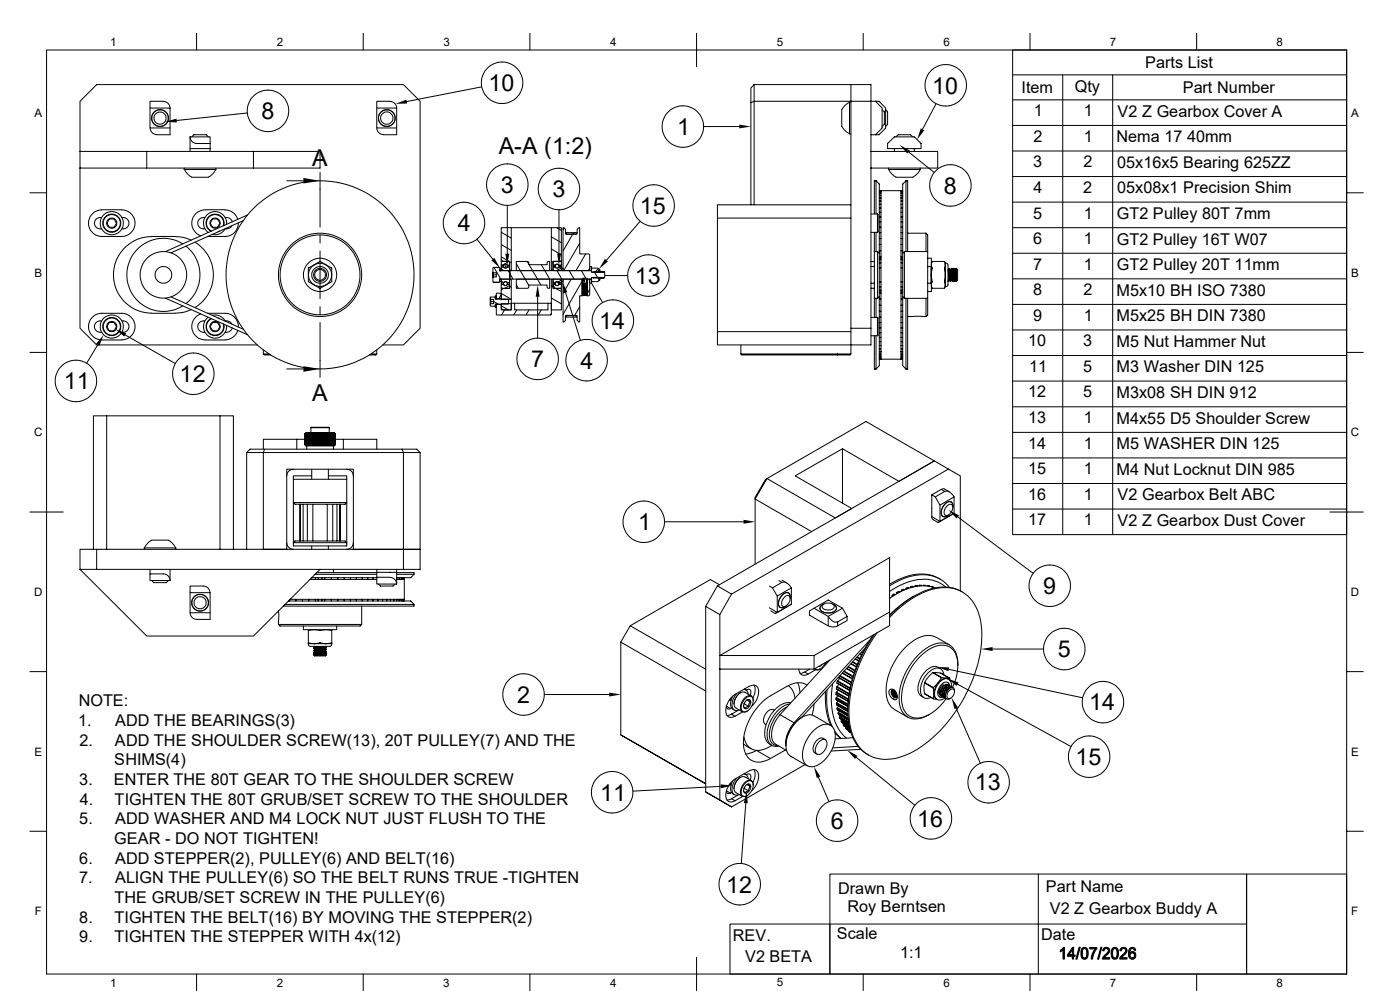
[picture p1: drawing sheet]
<svg xmlns="http://www.w3.org/2000/svg" width="420mm" height="297mm" viewBox="0 0 420 297" stroke-linecap="round" stroke-linejoin="round" font-family="sans-serif">
<defs><g id="words">
<g font-size="7">
<text x="146.5" y="27.3">10</text>
<text x="279.6" y="28.1">10</text>
<text x="78.5" y="35.7">8</text>
<text x="203.2" y="40.4">1</text>
<text x="149.6" y="46.1">A-A (1:2)</text>
<text x="93.7" y="49.7">A</text>
<text x="150.3" y="57.8">3</text>
<text x="165.8" y="59.1">3</text>
<text x="283.2" y="58">8</text>
<text x="192" y="64.1">15</text>
<text x="137.4" y="69.3">4</text>
<text x="190.4" y="85">13</text>
<text x="179.7" y="98.6">14</text>
<text x="159.3" y="110.1">7</text>
<text x="174.2" y="110.4">4</text>
<text x="19.2" y="116.7">11</text>
<text x="53.9" y="114.6">12</text>
<text x="93.7" y="120.1">A</text>
<text x="191.4" y="158.9">1</text>
<text x="313" y="178">9</text>
<text x="317.3" y="197">5</text>
<text x="155.2" y="210.7">2</text>
<text x="326.8" y="212.9">14</text>
<text x="322.6" y="229.2">15</text>
<text x="180" y="239.9">11</text>
<text x="292.5" y="236.9">13</text>
<text x="249.2" y="248.4">6</text>
<text x="275.2" y="247.8">16</text>
<text x="217.8" y="267.5">12</text>
</g>
<g font-size="4.9">
<text x="343.5" y="20.4">Parts List</text>
<text x="306.4" y="27.9">Item</text>
<text x="322.4" y="27.4">Qty</text>
<text x="354.8" y="27.9">Part Number</text>
<text x="310.1" y="34.8">1</text>
<text x="325.1" y="34.8">1</text>
<text x="335.3" y="35">V2 Z Gearbox Cover A</text>
<text x="310" y="42.5">2</text>
<text x="325.1" y="42.5">1</text>
<text x="334.9" y="42.6">Nema 17 40mm</text>
<text x="309.9" y="50.2">3</text>
<text x="325" y="50.2">2</text>
<text x="335.1" y="50.2">05x16x5 Bearing 625ZZ</text>
<text x="310" y="57.8">4</text>
<text x="325" y="57.8">2</text>
<text x="335.1" y="58">05x08x1 Precision Shim</text>
<text x="309.9" y="65.5">5</text>
<text x="325.1" y="65.5">1</text>
<text x="335" y="65.6">GT2 Pulley 80T 7mm</text>
<text x="310" y="73.2">6</text>
<text x="325.1" y="73.2">1</text>
<text x="335" y="73.3">GT2 Pulley 16T W07</text>
<text x="309.9" y="80.8">7</text>
<text x="325.1" y="80.8">1</text>
<text x="335" y="81">GT2 Pulley 20T 11mm</text>
<text x="309.9" y="88.5">8</text>
<text x="325" y="88.5">2</text>
<text x="334.9" y="88.6">M5x10 BH ISO 7380</text>
<text x="309.9" y="96.1">9</text>
<text x="325.1" y="96.1">1</text>
<text x="334.9" y="96.3">M5x25 BH DIN 7380</text>
<text x="308.4" y="103.8">10</text>
<text x="324.9" y="103.8">3</text>
<text x="334.9" y="103.9">M5 Nut Hammer Nut</text>
<text x="308.7" y="111.5">11</text>
<text x="324.9" y="111.5">5</text>
<text x="334.9" y="111.6">M3 Washer DIN 125</text>
<text x="308.4" y="119.1">12</text>
<text x="324.9" y="119.1">5</text>
<text x="334.9" y="119.3">M3x08 SH DIN 912</text>
<text x="308.4" y="126.8">13</text>
<text x="325.1" y="126.8">1</text>
<text x="334.9" y="127">M4x55 D5 Shoulder Screw</text>
<text x="308.4" y="134.5">14</text>
<text x="325.1" y="134.5">1</text>
<text x="334.9" y="134.6">M5 WASHER DIN 125</text>
<text x="308.4" y="142.2">15</text>
<text x="325.1" y="142.2">1</text>
<text x="334.9" y="142.2">M4 Nut Locknut DIN 985</text>
<text x="308.4" y="149.8">16</text>
<text x="325.1" y="149.8">1</text>
<text x="335.3" y="149.9">V2 Gearbox Belt ABC</text>
<text x="308.4" y="157.5">17</text>
<text x="325.1" y="157.5">1</text>
<text x="335.3" y="157.6">V2 Z Gearbox Dust Cover</text>
<text x="23.6" y="211.7">NOTE:</text>
<text x="23.5" y="217.6">1.</text>
<text x="34.5" y="217.6">ADD THE BEARINGS(3)</text>
<text x="23.8" y="223.5">2.</text>
<text x="34.5" y="223.5">ADD THE SHOULDER SCREW(13), 20T PULLEY(7) AND THE</text>
<text x="34.3" y="229.4">SHIMS(4)</text>
<text x="23.8" y="235.3">3.</text>
<text x="34.1" y="235.3">ENTER THE 80T GEAR TO THE SHOULDER SCREW</text>
<text x="23.9" y="241.2">4.</text>
<text x="34.4" y="241.2">TIGHTEN THE 80T GRUB/SET SCREW TO THE SHOULDER</text>
<text x="23.8" y="247.1">5.</text>
<text x="34.5" y="247.1">ADD WASHER AND M4 LOCK NUT JUST FLUSH TO THE</text>
<text x="34.2" y="253">GEAR - DO NOT TIGHTEN!</text>
<text x="23.8" y="258.9">6.</text>
<text x="34.5" y="258.9">ADD STEPPER(2), PULLEY(6) AND BELT(16)</text>
<text x="23.7" y="264.8">7.</text>
<text x="34.5" y="264.8">ALIGN THE PULLEY(6) SO THE BELT RUNS TRUE -TIGHTEN</text>
<text x="251.4" y="267.8">Drawn By</text>
<text x="313.8" y="267.5">Part Name</text>
<text x="34.4" y="270.6">THE GRUB/SET SCREW IN THE PULLEY(6)</text>
<text x="254.2" y="273.4">Roy Berntsen</text>
<text x="314.9" y="274.1">V2 Z Gearbox Buddy A</text>
<text x="23.8" y="276.5">8.</text>
<text x="34.4" y="276.5">TIGHTEN THE BELT(16) BY MOVING THE STEPPER(2)</text>
<text x="219.9" y="281.9">REV.</text>
<text x="251.1" y="281.4">Scale</text>
<text x="312.3" y="281.8">Date</text>
<text x="23.8" y="282.4">9.</text>
<text x="34.4" y="282.4">TIGHTEN THE STEPPER WITH 4x(12)</text>
<text x="270" y="287.2">1:1</text>
<text x="223.6" y="288.4">V2 BETA</text>
</g>
<g font-size="3.5">
<text x="33" y="13.7">1</text>
<text x="83" y="13.7">2</text>
<text x="133" y="13.7">3</text>
<text x="183" y="13.7">4</text>
<text x="233" y="13.7">5</text>
<text x="283" y="13.7">6</text>
<text x="333" y="13.7">7</text>
<text x="383" y="13.7">8</text>
<text x="10.3" y="35.1">A</text>
<text x="405.3" y="35.1">A</text>
<text x="10.3" y="83">B</text>
<text x="405.3" y="83">B</text>
<text x="10.2" y="130.8">C</text>
<text x="405.2" y="130.8">C</text>
<text x="10.2" y="178.6">D</text>
<text x="405.2" y="178.6">D</text>
<text x="10.3" y="226.4">E</text>
<text x="405.3" y="226.4">E</text>
<text x="10.4" y="274.3">F</text>
<text x="405.4" y="274.3">F</text>
<text x="33" y="295.7">1</text>
<text x="83" y="295.7">2</text>
<text x="133" y="295.7">3</text>
<text x="183" y="295.7">4</text>
<text x="233" y="295.7">5</text>
<text x="283" y="295.7">6</text>
<text x="333" y="295.7">7</text>
<text x="383" y="295.7">8</text>
</g>
</g></defs>
<g fill="none" stroke="#000" stroke-width=".3">
<path d="M14 15h390v276.9h-390zM59 10v5M109 10v5M159 10v5M209 10v10M259 10v5M309 10v5M359 10v5M404 15h-100.2v145.2h100.2M45 30.4h4a2.02 2.02 0 0 1 2 2h-6zM45 32.4v6h6M51 32.4v8l-4-.1a2.02 2.02 0 0 1-2-1.9"/>
<path d="M74.2 33.9l-21.2 2.2M113 30.4h4a2.02 2.02 0 0 1 2 2h-6zM113 32.4v6h6M119 32.4v8l-4-.1a2.02 2.02 0 0 1-2-1.9M144.5 26l-22.5 4.4M211.1 37.9h10.7M226.2 25.4h35.1v20M226.2 25.4l-.9 1v35M226.2 25.4v5l-.9 .4M254.8 30.6a3.5 3.5 0 0 0-2.3 4.1v1.3a2.97 2.97 0 0 0 1.5 3.5l.9 .6M255.3 30.6h-.5v9.5h.5M255.3 25.4v5h8.4l2 2v6l-2 2h-2.4"/>
<path d="M262.6 30.4l2 2v6l-2 2M264.6 32.9l.7 .6v3.8l-.7 .6M265.7 32.9l.6 .6v3.8l-.6 .6M280.8 31.1l-4.1 7.7M303.8 22.4h100.2M303.8 29.9h100.2M303.8 37.6h100.2M318.8 22.4v137.8M333.8 22.4v137.8M9 57.8h5M24 45.4v-15l5-5h92l5 5v68l-5 5h-6.1M24 50.4v48l5 5h48.2"/>
<path d="M24 50.4h52M24 45.4v5M24 45.4h20M55.2 50.4v.4h9.6v-.4M55.3 50.8a3.4 3.4 0 0 0 4.1 2.3h1.3a2.97 2.97 0 0 0 3.5-1.4l.5-.9M57 41a2.02 2.02 0 0 0 2 2h4v1.5h-6zM57 41h6v2M57 44.5v.9M57.5 41l.7-.6h3.7l.6 .6M63 44.5v.9M76 45.4h20v5h-20zM76 45.4h-32v5"/>
<path d="M86 54.2h5M96 51.7v16.4M261.3 50.4v53h-6v-5M261.3 45.4h20v5h-20M261.3 45.4v5M262.8 54.2l1 1v20.7M262.8 54.2v9.9M262.8 54.2h-.5v9.9M263.8 57.2h.5M263.8 57.3h.5M263.8 57.6h.5M263.8 58h.5"/>
<path d="M263.8 58.6h.5M263.8 59.4h.5M264.3 59.3v46.2M264.3 59.3v-2.2h6v2.2M266.3 43l2-2h6l2 2v1.5h-10zM266.5 50.8h9.6M266.5 50.4v.4M266.6 50.8a3.5 3.5 0 0 0 4 2.3h.7a3.9 3.9 0 0 0 3.4-.6l1.4-1.7M268.3 44.5v.9M268.8 41l.7-.6h3.6l.7 .6M270.3 59.3v46.2M270.3 57.2h.5"/>
<path d="M270.3 57.3h.5M270.3 57.6h.5M270.3 58h.5M270.3 58.6h.5M270.3 59.4h.5M271.8 54.2v21.2M271.8 54.2l-1 1v20.7M271.8 54.2h.5v21.2M272.6 45.6l7.6 6.1M274.3 44.5v.9M276.1 50.4v.4M303.8 45.3h100.2"/>
<path d="M303.8 52.9h100.2M404 57.8h5M30.4 65.2a1.74 1.74 0 0 0-2.1 1.7 1.74 1.74 0 0 0 2.1 1.7M30.5 62.9h6M32.7 65.7l1.1-.1a1.38 1.38 0 0 1 1.1 1.2l-.4 .9a1.38 1.38 0 0 1-1.6 .4l-.8-1.2zM36.5 62.9a4 4 0 0 1 4 4 4 4 0 0 1-4 4h-6a4 4 0 0 1-4-4 4 4 0 0 1 4-4M36.6 65.2a1.74 1.74 0 0 1 2.1 1.7 1.74 1.74 0 0 1-2.1 1.7M54.9 73.1a11 11 0 0 0-16.8 9.3 11 11 0 0 0 16.8 9.3M55.8 73.8a10.9 10.9 0 0 1 0 17.2M57.4 72l-2.4-.8-1.6-.2-7.9-.1a11.5 11.5 0 0 0-11.5 11.5 11.5 11.5 0 0 0 11.5 11.5M58.5 72.6a11.4 11.4 0 0 1 0 19.6M61.5 65.2a1.74 1.74 0 0 0-2.2 1.7 1.74 1.74 0 0 0 2.2 1.7"/>
<path d="M61.5 62.9h6M61.5 62.9a4 4 0 0 0-3.9 3.3 4 4 0 0 0 2.6 4.5M63.8 65.6h1a1.38 1.38 0 0 1 1.1 1.2l-.7 1.3h-1.4l-.7-1.2zM65.9 69.2l-.5 .3M67 67.7a2.59 2.59 0 0 0-1.6-3.2 2.59 2.59 0 0 0-3.3 1.4 2.59 2.59 0 0 0 1.4 3.4M67.1 67.6a2.71 2.71 0 0 0-1.7-3.3 2.71 2.71 0 0 0-3.4 1.5 2.71 2.71 0 0 0 1.3 3.5M67.5 62.9a4 4 0 0 1 3.8 2.8M67.6 65.2l1.1 .2 .6 .4 .4 .7M67.6 68.5a3.5 3.5 0 0 1-4 1.7M68 67.2a3.5 3.5 0 0 0-4.9-3.5 3.5 3.5 0 0 0-.7 6M69.6 67.6l-.7 .7-1.3 .3M71.5 66.8a4 4 0 0 1-4 4.1h-5.2"/>
<path d="M73 66.1l-21.7 9.7M74.3 64.4l-24.6 11M96 70.5v2.4M96 75.2v14.3M143.1 71.7l4.7 5.9M150.4 79.5v.5M150.4 68.2h3v12.8h-.4v2.8h.4v5.9h-3v-2.7l.5-.6h2v-8.1h-2l-.5-.5zM150.4 77.8v.7M150.4 78.5l2.4-.1 .1 1.1h-.7a.62 .62 0 0 0-.6-.3 .62 .62 0 0 0-.5 .3h-.7zM150.4 77l2.3 1.3M150.4 73.3l3 1.8M150.4 69.6l3 1.8"/>
<path d="M150.5 79.5h.5v.5h-.5zM150.9 78.3v.1M151.1 79.9l-.1 .1M151.3 79.2l.6 1.1M152.2 79.9v.1M152.2 61.6v14.4M152.2 79.5h.6v.5h-.6zM152.7 78.4l-2 1.1M152.9 78.4l.5 .3M153.4 68.2h12M154.9 79l3.7 6.5M154.9 78.4h3.5l.2 .2v.7h5.5v-.7l.3-.2h.5v2.7h-10z"/>
<path d="M158.2 78.4l.4 .8M158.7 79.3l3.6 6.1M162.4 79.3l2.5 4.3M165.4 68.2h3v9.9l-.3 .2h-2.2v2.7h-.5zM165.4 78.3l.5 .3M165.4 74.6l3 1.8M165.4 71l3 1.7M165.9 78.5l2.4-.1 .1 1.1h-.7a.62 .62 0 0 0-.6-.3 .62 .62 0 0 0-.5 .3h-.7zM165.9 79l.3 .5M165.9 79.5h.6v.5h-.6zM166.4 79.5l-.3 .5M166.6 79.9l-.1 .1"/>
<path d="M167 68.3l1.4 .7M167.7 79.9v.1M167.7 62.9v13.1M167.8 79.5h.5v.5h-.5zM168.1 78.3v.1M168.4 78.1v.4M168.4 79.5v.5M168.9 68.2l.7 .5v1.4h3.5v-1.4l.8-.5v7.9h2.8l.2 .3v4.7h-8zM169.2 68.3l-.3 .6M169.6 69.8h.3M169.9 69.7h3v.5h-3zM171.8 70.1l-2.9 5.1"/>
<path d="M172.3 69.8l-.5 .5M172.9 69.8h.2M173.9 72.9l-4.8 8.2M175.7 76.1l-2.9 5M176.9 79.9h.6v1.2h-.6zM192 66.3l-10.1 11.7M226.2 61.4v-31h29.1v68h6M255.3 65.4h-40.1v34M255.3 61.4h-40.1v4M261.3 69.6h1.9M261.3 64.1h1.9M261.3 78.4h1"/>
<path d="M261.3 79.9h1M262.3 75.4v14M262.3 69.6v5.8M262.3 75.4h1M262.8 69.6v5.8M263.2 64.1l.2 .2v5.2l-.2 .1M263.2 64.1v5.5M263.3 75.4v14M263.3 75.4l.5 .5M263.8 75.9v13M263.8 77.6h.5M263.8 77.9h.5"/>
<path d="M263.8 78.8h.5M263.8 60.2h.5M263.8 61.3h.5M263.8 62.4h.5M263.8 63.6h.5M263.8 65h.5M263.8 66.5h.5M263.8 68.1h.5M263.8 69.7h.5M263.8 71.5h.5M263.8 73.3h.5M263.8 75.1h.5"/>
<path d="M263.8 77.1h.5M270.3 77.6h.5M270.3 77.9h.5M270.3 78.8h.5M270.3 60.2h.5M270.3 61.3h.5M270.3 62.4h.5M270.3 63.6h.5M270.3 65h.5M270.3 66.5h.5M270.3 68.1h.5M270.3 69.7h.5"/>
<path d="M270.3 71.5h.5M270.3 73.3h.5M270.3 75.1h.5M270.3 77.1h.5M270.8 75.9v13M271.3 75.4v14M271.3 75.4l-.5 .5M271.3 75.4h7M272.3 69.9h5.5M277.8 69.9v5.5M277.8 69.9l.5 .5v5M278.3 77.4h1.1v10h-1.1"/>
<path d="M278.3 75.4v14M278.3 79.9h1v5h-1M279.7 78.4l-.3 .7 .3 1.2-.3 1.6 .3 2.6-.3 1.1 .3 .8M279.7 78.4h3.6M279.7 78.4h.1M279.7 78.4l-.3 .5M283.3 78.4l.3 1M283.3 78.4h.1M283.3 78.4l.3 .5M283.6 78.9v.5M283.6 79.4v3M283.6 79.4l-.3 .9 .3 2.1"/>
<path d="M283.6 78.9a.83 .83 0 0 1 .8 1.2v4.6a.85 .85 0 0 1-.8 1.2M303.8 68.2h100.2M303.8 60.6h100.2M303.8 75.9h100.2M30.4 96.2a1.75 1.75 0 0 0-2.1 1.7 1.75 1.75 0 0 0 2.1 1.7M32.7 96.7l1.1-.1a1.39 1.39 0 0 1 1.1 1.2l-.4 .9a1.27 1.27 0 0 1-1.6 .4l-.8-1.2zM36.6 96.2a1.75 1.75 0 0 1 2.1 1.7 1.75 1.75 0 0 1-2.1 1.7M45.5 93.9h7M49.7 89.4l24.6 10.9M51.3 89l21.7 9.7M57.4 92.8l-2.4 .8-2.5 .3M60.2 94.1a4 4 0 0 0-2.6 4.4 4 4 0 0 0 3.9 3.4"/>
<path d="M61.5 96.2a1.76 1.76 0 0 0-2.2 1.7 1.76 1.76 0 0 0 2.2 1.7M62.3 93.9h5.2a4 4 0 0 1 4 4.1M62.4 95.1a3.5 3.5 0 0 0 .7 5.9 3.5 3.5 0 0 0 4.9-3.5M63.3 95.5a2.71 2.71 0 0 0-1.3 3.4 2.71 2.71 0 0 0 3.4 1.5 2.71 2.71 0 0 0 1.7-3.2M63.5 95.5a2.59 2.59 0 0 0-1.4 3.3 2.59 2.59 0 0 0 3.3 1.5 2.59 2.59 0 0 0 1.6-3.2M63.6 94.5a3.5 3.5 0 0 1 4 1.8M63.8 96.6l1.5 .1 .7 1.2-.5 .8a1.4 1.4 0 0 1-1.7 .4l-.7-1.2zM65.4 95.3l.5 .2M67.6 96.2l1.3 .2 .7 .7M69.7 98.3l-.6 .9-1.5 .4M71.3 99a4 4 0 0 1-3.8 2.9M92.6 80.3l2.4-1.3a1.13 1.13 0 0 1 1.6-.3l2.1 1.2a1.15 1.15 0 0 1 .8 1.7v1.6a1.1 1.1 0 0 1-.5 1.5l-1.9 1.1a1.08 1.08 0 0 1-1.6 .3l-1.8-1a1.35 1.35 0 0 1-1.2-1.5z"/>
<path d="M96 91.9v2.4M96 96.6v16.5M147.1 89.6v1.6M147.2 90.4v.6M147.2 90.4h.9l1.4 .7M147.2 89.7v.7M147.9 82.4v.6M147.9 81.7v.7M147.9 83h.1M147.9 81.7h.1M147.9 81.7v.7h1M147.9 83v.1"/>
<path d="M148 84.6h1.6M148 80.1h1.6M148.2 80.2l2 3.3M148.6 91.2h.3v1h-.3zM148.6 88.6h.3v1h-.3zM148.6 89.6l-.1-.6-1.4 .1 .1 .6h.9v1.3h-.9l-.1 .7 1.4 .1 .1-.6M148.6 89.6h3.8l.2 .2-.2 1.3h-3.7M148.7 91.2h-.1M148.9 87.9h1.5v1.6h-1.5zM148.9 89.6h.1M148.9 91.1v.1M148.9 91.3h1.5v1.6h3v-2h1v2h10v-2h1v3.3l-.2 .2h-16.2z"/>
<path d="M148.9 91.5l-.3 .2M149.9 80.4h.5v.7h-.5zM149.9 83.7h.5v.7h-.5zM149.9 80.7l.4 .4M150.4 85.3h.7a.62 .62 0 0 0 .5 .3 .62 .62 0 0 0 .6-.3h.7l-.1 1.1h-2.3zM150.4 84.8v.5M150.4 80h.7a.62 .62 0 0 0 .5 .3 .62 .62 0 0 0 .6-.3h.7l-.1 1.1h-2.3zM150.4 83.8l2.4-.1 .1 1.1h-.7a.62 .62 0 0 0-.6-.4 .62 .62 0 0 0-.5 .4h-.7zM150.4 86.3v.7M150.4 91h3v1.9h-2.5l-.5-.5zM150.4 91.7l2.1 1.2M150.4 88l3 1.7"/>
<path d="M150.4 80.6l.8 .5M150.4 84.3l.7 .4M150.4 88.2l-.8 1.3M150.5 84.8h.5v.5h-.5zM150.9 86.4h.1M151 84.8h.1M151.3 92.9l-.8 1.5M152.2 84.8h.6v.5h-.6zM152.2 84.8h.1M152.4 81.1l1.5 2.5M152.9 85.8l.5 .3M152.9 82.1l.1 .1"/>
<path d="M152.9 85.6l-1.4 .8M153.4 89.7v1.2M153.4 81v.1M153.4 83.7v.1M154.4 90.9h10M154.9 83.7h10v2.7h-.5l-.3-.3v-.7h-5.5v.7l-.2 .3h-3.5zM154.9 85.4l.5 1M155 92.9l-.9 1.5M158.7 92.9l-.9 1.5M161.3 88.9v12.4M162.3 92.9l-.8 1.5M164.9 83.6v.1"/>
<path d="M165.4 81v.1M165.4 83.7v.1M165.4 83.8h.5v2.6h2.2l.3 .3v6.2h-3zM165.4 89.3l3 1.8M165.4 85.6l.5 .3M165.4 94l-.3 .4M165.9 83.7v.1M165.9 85.3h.7a.62 .62 0 0 0 .5 .3 .62 .62 0 0 0 .6-.3h.7l-.1 1.1h-2.3zM165.9 80h.7a.62 .62 0 0 0 .5 .3 .62 .62 0 0 0 .6-.3h.7l-.1 1.1h-2.4zM165.9 85.4l.6 1M165.9 84.8h.6v.5h-.6zM166 83.7h2.3l.1 1.1h-.7a.62 .62 0 0 0-.6-.4 .62 .62 0 0 0-.5 .4h-.7z"/>
<path d="M166.5 84.8h.1M166.8 86.4l1.6 1M167 84.4l.7 .7M167.1 81.1l1.4 2.5M167.7 84.8h.1M167.8 84.8h.5v.5h-.5zM168.1 86.4h.1M168.4 86.3v.4M168.4 83.7h.5v.7h-.5zM168.4 80.4h.5v.7h-.5zM168.4 84.8v.5M168.4 80.3l-1.5 .8"/>
<path d="M168.4 83.9l-.9 .6M168.9 83.7h5.9v4.7l-.3 .2h-.6v7.9l-.8-.5v-1.4h-3.5v1.4l-.7 .5zM169.6 95h.3M169.7 87.7l4.4 14.3M169.9 94.5h3v.5h-3zM170 94.5l-.1 .1M170.8 81.1l1.4 2.5M171.4 83.6l-2.5 4.3M172.9 95h.2M173.9 91.9l-1.6 2.7M174.4 81.1l1.5 2.5M174.5 88.6h1.8"/>
<path d="M174.6 83.9l.1 .1M174.6 84h.1M174.6 84.2h.1M174.6 85l1.5 .1zM174.6 87.7l1.5 .1zM174.6 87.5l1.5 .1-1.5-.1M174.6 85.5l1.5 .1zM174.6 87.2l1.5 .1zM174.6 85.7l1.5 .1M174.6 85.7l1.6 .2M174.6 87l1.5 .1-1.5-.1M174.6 86.2l1.5 .2-1.5-.2"/>
<path d="M174.6 85.9l1.5 .2zM174.6 86.7l1.6 .1-1.6-.1M174.6 84.5h.1M174.6 83.7h.1M174.7 84.7v.1M174.7 83.6l1.3-.2 .1 1.3-1.3 .2-.1-.4h.7v-.7h-.7zM174.7 84.2l-5.8 10M174.8 84l.1 .1M174.8 84.3h.1M174.8 88.3h.4M174.8 88.1h1.3M174.8 87.8l1.2 .1"/>
<path d="M174.8 85l1.2 .2M174.8 87.5l1.2 .2M174.8 85.3l1.2 .1M174.8 87.3l1.2 .1M174.8 85.6l1.2 .1M174.8 87l1.2 .2M174.8 85.8l1.2 .1h-1.2M174.8 86.6l1.2 .1M174.8 86.3l1.2 .1zM174.8 84.4h.1M174.8 88.1l1.2 .2M174.8 84.9l1.2 .1"/>
<path d="M174.8 87.9l1.2 .1M174.8 85.1l1.2 .2M174.8 87.6l1.2 .2M174.8 85.4l1.2 .1M174.8 87.4l1.2 .1M174.8 85.6l1.2 .2M174.8 87.1l1.2 .1M174.8 84.1l.1 .1M174.8 83.8v.1M175 84.1h.4M175.2 83.4l-.2 .3M175.2 88.3l.8 .1"/>
<path d="M175.2 88.3l-.4 .1M175.7 84.9h.3M176 83.7h.9v4.7l-.2 .2-.7-.2 .2-.1h-.2l.2-.2-.2-.1 .2-.2h-.2l.2-.2-.2-.1 .2-.2-.2-.1 .2-.1-.2-.1 .2-.1-.2-.2 .2-.1-.2-.1 .2-.1-.2-.2 .2-.1-.2-.1 .2-.1-.2-.1 .2-.2-.2-.1 .2-.2h-.2l.2-.2-.2-.1 .2-.2h-.2l.2-.2-.2-.1 .2-.2zM176 86.9l-1.2-.1 1.2 .2M176 86.2l-1.2-.1 1.2 .1M176.1 84.8h-.1M176.1 84.1h.1M176.1 88.3l-1.5-.1 1.6 .1M176.1 85.3l-1.5-.1 1.6 .1M176.1 86.6l-1.5-.1 1.6 .1M176.1 84.3h.1M176.1 84.6h.1"/>
<path d="M176.1 83.8h.1M176.9 83.7h.6v1.2h-.6zM176.9 86.7l-.8 1.4-1.5-.1 1.6 .1M176.9 80.4l-.4 .7M177.5 84.9l3.3 5.8M177.5 81.4v.1M177.5 83.2v.2M177.5 81.6l.6-.2 .1 .2 .2-.2 .1 .2 .2-.2 .2 .2 .2-.2 .1 .2 .2-.2 .2 .2 .2-.2 .2 .2 .1-.2 .2 .2 .2-.2 .1 .2 .2-.2 .2 .2 .2-.2 .2 .2v1.6l-.2 .2v-.3l-.1 .3-.2-.3-.2 .3-.1-.3-.3 .3-.1-.3-.2 .3-.2-.3-.1 .3-.2-.3-.2 .3-.2-.3-.2 .3-.1-.3-.2 .3-.2-.3-.1 .3-.2-.3v.3l-.6-.2M177.5 81.5l-.2-.4-27.4 .1-.2-1.1-1.8 .2v1.4h1v1.3l-1 .1v1.4l.1 .1h1.7l.2-1.1 27.4 .2 .1-.4M177.5 83.2v.1M178.3 81.5l1 1.8M179.5 80.6l-1.1 1"/>
<path d="M179.5 81.1h.3v.5h-.3zM179.5 83.1h.3v.6h-.3zM179.5 83.4l.2 .3M179.8 81.1l.1-.3-.5-.5h-1.8l-.1 .3v.8l.2 .2h1.8v-.5h.4v.4M179.9 83.2v.5h-.4v-.6h-1.8l-.2 .3v.7l.1 .3h1.8l.5-.5-.1-.2M180 83.4v.5M180 80.9v.7l.1-.2M180 83.4h.1M180.1 81.4h.1M180.1 83.1l-.1 .3M180.3 83.4h.1M180.5 83.1l-.2 .3"/>
<path d="M180.5 81.4l-.2 .2M180.8 81.4h.1M180.8 83.1l-.1 .3M180.8 81.4l-.1 .2M181.2 81.4h.1M181.2 83.1l-.1 .3M181.2 81.4l-.1 .2M181.4 82.6h6.9M215.2 99.4v4h40.1v2.7M215.2 99.4h40.1M261.3 95.1h1.9M261.3 86.4h1"/>
<path d="M261.3 84.9h1M262.3 89.4v5.7M262.3 89.4h1M262.8 89.4v5.7M263.2 95.1l.2 .2v5.2l-.2 .1M263.2 95.1v5.5M263.8 88.9v20.7l-1 1M263.8 88.9l-.5 .5M263.8 80.3h.5M263.8 84.5h.5M263.8 86h.5M263.8 87h.5"/>
<path d="M263.8 87.2h.5M263.8 87.7h.5M263.8 89.6h.5M263.8 91.5h.5M263.8 93.3h.5M263.8 95h.5M263.8 96.7h.5M263.8 98.3h.5M263.8 99.7h.5M270.3 80.3h.5M270.3 84.5h.5M270.3 86h.5"/>
<path d="M270.3 87h.5M270.3 87.2h.5M270.3 87.7h.5M270.3 89.6h.5M270.3 91.5h.5M270.3 93.3h.5M270.3 95h.5M270.3 96.7h.5M270.3 98.3h.5M270.3 99.7h.5M270.8 88.9v20.7l1 1M270.8 88.9l.5 .5"/>
<path d="M271.3 89.4h7M271.8 89.4v21.2M272.3 89.4v21.2h-.5M277.8 89.4v5.5M278.3 89.4v5l-.5 .5h-5.5M279.4 85.9l.3 .5h3.6l.3-.5M279.7 86.4h.1M283.6 82.4v3M283.6 85.4v.5M283.6 82.4l-.3 1.9 .3 1.1M283.6 85.4l-.3 1M284.4 80.8l.5 3.1"/>
<path d="M284.4 80.9l.3 3M284.4 83.9l.1 .4M284.4 84.3h.1M284.7 80.4l.4 3.9M284.7 80.4l-.2 .4M284.7 83.9h.2M284.7 83.9l-.2 .4M284.7 80.4h.1M284.8 80.4l.4 3.9M284.9 83.9l.2 .4M284.9 80.4l.2 .5M285.1 80.9l.3 3"/>
<path d="M285.1 80.8h.1M285.1 84.3h.1M285.2 80.8l.3 3.1M285.4 80.4l.4 3.9M285.4 80.4l-.2 .4M285.4 83.9h.1M285.4 83.9l-.2 .4M285.5 80.4h.1M285.5 80.4l.4 3.9M285.5 83.9l.3 .4M285.5 80.4l.3 .5M285.8 80.9l.3 3"/>
<path d="M285.8 80.8h.1M285.8 84.3h.1M285.9 80.9l.4 3M286.1 80.4l.4 3.9M286.1 80.4l-.2 .4M286.1 83.9h.2M286.1 83.9l-.2 .4M286.1 80.4h.2M286.3 80.4l.3 3.9M286.3 83.9l.2 .4M286.3 80.4l.2 .5M286.5 80.9l.3 3"/>
<path d="M286.5 80.8h.1M286.5 84.3h.1M286.6 80.8l.3-.4v.7M286.6 80.9l.2 3M286.8 83.9l-.2 .4M286.9 80.4h.1M286.9 80.4l.4 .4v3.2l-.4 .3v-3.2M286.9 80.4v.7M303.8 83.6h100.2M303.8 91.2h100.2M303.8 98.9h100.2M9 105.6h5"/>
<path d="M29.3 103.4l-3.3 5.4M30.5 101.9h6M36.5 101.9a4 4 0 0 0 4-4 4 4 0 0 0-4-4h-6a4 4 0 0 0-4 4 4 4 0 0 0 4 4M37.5 100.4l15 8.5M61.5 101.9h6M79 104.9v1.2M80.7 106.1h-1.7l.3 .3h1.9M86 110.6h5M111.3 106.1h1.7l-.3 .3h-1.9M113 104.9v1.2M222.3 106.1h33l-.3 .3h-32.5zM222.3 103.4v2.7"/>
<path d="M261.3 100.6h1.9M262.3 100.6v10h.5M262.8 100.6v10M263.8 107.6h7M263.8 101.1h.5M263.8 102.4h.5M263.8 103.5h.5M263.8 104.6h.5M263.8 105.4h.5M263.8 106.1h.5M263.8 106.7h.5M263.8 107.2h.5"/>
<path d="M263.8 107.4h.5M264.3 105.5v2.2M270.3 105.5v2.2M270.3 101.1h.5M270.3 102.4h.5M270.3 103.5h.5M270.3 104.6h.5M270.3 105.4h.5M270.3 106.1h.5M270.3 106.7h.5M270.3 107.2h.5M270.3 107.4h.5"/>
<path d="M303.8 106.6h100.2M303.8 114.2h100.2M404 105.6h5M32 124.6h34v40M66 124.6h4v40M74 135.6v29M79.4 134.6l-.4 1h42l-.4-1M89 131.7h-10v2.9M89 131.7v2.9M89 131.7h2.5M91.5 133.3h9M91.5 133.3l.3 .3h8.4l.3-.3"/>
<path d="M92 133.6v1M93.3 128.2h5.5M93.3 128.2v1.4M93.4 129.9v3.3h-.2v-3.3v3.3h-.2v-3.3v3.3h-.2v-3.3v3.3h-.2v-3.3v3.3h-.2v-3.3v3.3l-.2-3.3v3.3h-.1v-3.3v3.3l-.2-3.3v3.3l-.1-3.3v3.3l-.1-3.3v3.3v-3.3l-.2 3.3v-3.3v3.3v-3.3h9l-.3-.3h-8.4l-.3 .3v3.4M93.4 129.9v3.3h.2v-3.3v3.3h.3v-3.3v3.3h.2v-3.3v3.3h.3v-3.3v3.3h.3v-3.3l-.1 3.3M94.1 129.9v3.3M94.4 129.9v3.3M94.7 129.9v3.3h.3v-3.3v3.3h.2v-3.3M94.9 129.9v3.3M95.1 129.9v3.3M95.2 129.9v3.3h.3v-3.3v3.3h.3v-3.3v3.3h.3v-3.3v3.3h.3v-3.3v3.3h.2v-3.3v3.3h.3v-3.3v3.3h.3v-3.3M95.4 129.9v3.3"/>
<path d="M95.7 129.9v3.3M95.9 129.9v3.3M96.2 129.9v3.3M96.5 129.9v3.3M96.8 129.9v3.3M97 129.9v3.3M97.5 129.9v3.3M97.8 129.9v3.3M98 129.9v3.3M98.7 129.9v3.3h-.2v-3.3v3.3h-.2v-3.3v3.3h-.3v-3.3v3.3h-.3v-3.3v3.3h-.2v-3.3v3.3h-.3v-3.3l.1 3.3M98.8 129.9v3.3h.2v-3.3v3.3h.1v-3.3M98.8 128.2v1.4"/>
<path d="M99.2 129.9v3.3h.2v-3.3v3.3h.1v-3.3M99.6 129.9v3.3h.1v-3.3v3.3l.2-3.3 .1 3.3v-3.3M100 129.9v3.3l.1-3.3M100 133.6v1M100.2 129.9v3.3v-3.3v3.3l.1-3.3v3.3l.1-3.3 .1 3.3v-3.3v3.4M100.5 131.7h12.5v2.9M103 131.7v2.9M126 135.6v29h-20v-24h-20v24h-7v-29h-5l1-1h50l1 1h-5v29h-92M252.7 134.5v16.3M303.8 121.9h100.2M303.8 129.6h100.2M303.8 137.2h100.2"/>
<path d="M9 153.5h10M88 150.6h16l-.5 .5h-15zM88 143.6h16M88 143.6v20h16v-20M88 140.6a2.02 2.02 0 0 0-2 2M89.9 151.1v11M90.1 151.1v11M90.9 151.1v11M92.2 151.1v11M93.5 140.6v3M93.5 142.6h-5.5v1M93.9 151.1v11"/>
<path d="M98.2 151.1v11M98.5 140.6v3M98.5 142.6h5.5v1M99.8 151.1v11M101.1 151.1v11M101.9 151.1v11M102.1 151.1v11M104 140.6a2.02 2.02 0 0 1 2 2M199.4 156.4h23.7M229.7 143.7l30.1-17.4 20.5 11.8-10.6 6.2-17-9.8-14.2 8.1 17 9.8-4.9 2.8-20.5-11.8-3.6 6.2v-.5zM243.5 159.3l-17-9.7v19.5M279.5 153.4h.1"/>
<path d="M279.5 154.8l.2 .8 1.7 1M279.5 148.3l1.1 .6M281.4 156.6l.6-.3zM282 151.4v4.9l4.2-2.5M282.4 146.7l.7-.2 1.7 .9M282.4 146.7l1 .6M282.4 146.7l-2.9 1.6v6.6l2.5 1.4M282.7 154.7l.2 .1M283.4 147.3l-2.8 1.6 1.4 2.5 4.2-2.5M283.4 147.3a2.43 2.43 0 0 1 2.8 1.6M284.1 151.6a.96 .96 0 0 1 1.4-.4 .96 .96 0 0 1 .3 1.4 2.08 2.08 0 0 1-2.2 1.8 1.94 1.94 0 0 1 .5-2.8zM284.5 140.6l-4.2-2.5-65.1 37.5"/>
<path d="M285.2 150.4h.2M285.8 151.8a1.17 1.17 0 0 0-.6-1.4 1.17 1.17 0 0 0-1.5 .4 3 3 0 0 0-.9 3.9l.5 .2 1-.4M285.9 152.1a1.24 1.24 0 0 0-.5-1.6 1.24 1.24 0 0 0-1.6 .3 3.3 3.3 0 0 0-1.2 3.8l.8 .3 1.1-.5M286.2 148.9v4.9l-4.2 2.5M287.4 154.9l22.5 16.9M303.8 144.9h100.2M303.8 152.6h100.2M398.9 153.5h10.1M24 170.6l20 20h32l20-20M24 170.6h5M28 164.6v-40h4v40M29 170.6h97v-6h-5v6"/>
<path d="M29 164.6h-5v6M29 164.6v6M43.3 164.2h9.4M43.3 164.2v.4M45 172h4a2.02 2.02 0 0 1 2 2h-6zM45 170.6v1.4M45.5 174l.6 .6h3.8l.6-.6M45.5 161.9h5M45.5 161.9l-1.3 1-.9 1.4M50.5 161.9l1.3 1 .9 1.4M51 170.6v3.4M52.7 164.2v.4"/>
<path d="M57 175.6h4a2.02 2.02 0 0 1 2 2h-6zM57 177.6v6h6M63 177.6v8h-4a2.02 2.02 0 0 1-2-2M86 162.6a2.02 2.02 0 0 0 2 2M86.9 179.7v.4M88 162.6l.5-.5h15l.5 .5zM88.8 179.6v.5M90.7 179.6v.5M92.6 179.6v.5M93 173.7h20M93.5 173.1h19.5M93.5 163.6v1"/>
<path d="M94.5 172.1h18.5M94.6 173.1v.6M94.6 179.6v.5M95 171.6h18M95.5 173.1v.6M95.5 179.6v.5M96.6 173.1v.6M96.6 179.6v.5M97.4 173.1v.6M97.4 179.6v.5M98.5 163.6v1M99.4 173.1v.6"/>
<path d="M99.4 179.6v.5M100 170.6v1M101.3 173.1v.6M101.3 179.6v.5M103.3 173.1v.6M103.3 179.6v.5M105.1 173.1v.6M105.1 179.6v.5M106 162.6a2.02 2.02 0 0 1-2 2M106.9 173.1v.6M106.9 179.6v.5M108.7 173.1v.6"/>
<path d="M108.7 179.6v.5M110.3 173.1v.6M110.3 179.6v.5M111.9 173.1v.6M111.9 179.6v.5M113 173v-1.5h6v3.5M113 170.6v.9M113.4 179.6v.5M113.5 175l.6 .6h3.8l.6-.6M114.8 179.6v.5M116 179.6v.5M117 173.1a2.02 2.02 0 0 1 2 1.9"/>
<path d="M117 173h-4v2h6M117.1 179.6v.5M118.2 179.6v.5M119 171.6h5.2v.5l-1 1h-4.2v.6h2.3v5.9h-34.3M119 172.1h5.2M119 170.6v.9M119 179.6v.5M119.8 173.1v.6M119.8 179.6v.5M120.4 173.1v.6M120.4 179.6v.5M120.8 173.1v.6"/>
<path d="M120.8 179.6v.5M121.1 173.1v.6M121.1 179.6v.5M121.2 173.1v.6M121.2 179.6v.5M215.2 175.6l-3.5 6.1 4.2 2.5M215.2 175.6l4.3 2.5M215.9 175.3l-2.8-1.6-24 13.8M219.5 178.1l-3.6 6.1v12.3l51-29.4v20.4l-22.7 13h-28.3M230.8 175.6l.9 .6M233.2 178.6v5l4.2-2.5M233.6 174l1 .5-2.9 1.7 1.5 2.4 4.2-2.4"/>
<path d="M234.6 174.6a2.43 2.43 0 0 1 2.8 1.6M234.6 173.9l1.4 .8M235.3 179a.95 .95 0 0 1 1.4-.4 .95 .95 0 0 1 .3 1.3 2.09 2.09 0 0 1-2.1 1.8 1.88 1.88 0 0 1 .4-2.7zM236.4 177.6l.1 .1M237 179.1a1.17 1.17 0 0 0-.6-1.5 1.17 1.17 0 0 0-1.5 .5 3 3 0 0 0-.9 3.9l.5 .2 1-.4M237.1 179.4a1.25 1.25 0 0 0-.5-1.6 1.25 1.25 0 0 0-1.7 .3 3.3 3.3 0 0 0-1.1 3.8l.8 .3 1.2-.5M237.4 176.2v4.9l-4.2 2.5-2.4-1.4M266.9 175.6a16.3 16.3 0 0 1 13.2-2.9l2.6 1.3 2.1 2M266.9 179.1l.1 .1M266.9 179l.2 .2M267.6 178.5v.3M267.6 178.5l.2 .1"/>
<path d="M267.7 178.4l-.1 .1M267.7 178.3l.4 .2M268.1 178.1h.1M268.5 178.2l-.8 .2M269 177.7l-.1 .2M269 177.7l.2 .1M269.1 177.5l-.1 .2M269.1 177.5l.4 .2M269.5 177.3l-.4 .2M269.5 177.3h.1M269.5 177.3l.3 .2M270.4 177l-.1 .2"/>
<path d="M270.5 176.8l.1 .3M270.5 176.8l.3 .2M270.9 176.7l-.4 .2M270.9 176.6l.3 .2M271 176.6l.3 .2M271.8 176.4l.1-.2 .3 .2M271.9 176.5l-.2 .1M272.3 176.1l-.4 .2M272.3 176.1h.1M272.3 176.1l.3 .2M273.1 176v.1M273.5 179.1a36.6 36.6 0 0 0-6.6 5.2"/>
<path d="M273.6 176l-.3-.2v.3M273.6 175.8l-.3 .1M273.6 175.7h.1M273.6 175.7l.4 .2M274.2 178.6l-.7 .4M274.4 175.7v.1M274.6 175.6v.2M274.6 175.5l.3 .2M275 175.5l-.4 .1M275 175.5h.1M275 175.5l.3 .1M275.7 175.5v.1"/>
<path d="M275.8 175.6h.1M275.9 175.4l-.1 .1M275.9 175.4h.3M275.9 175.4l.3 .2M276.3 175.4h.1M276.3 175.4l.3 .2M277 175.5h.1M277 175.6l.1-.2 .4 .2M277.1 175.4l.4 .1M277.5 175.4h.1M277.5 175.4l.3 .2-.3-.2M278.3 175.5l-.1 .1"/>
<path d="M278.3 175.6h.4M278.4 175.5l.2 .2M278.7 175.6h.1M278.7 175.6l.2 .1M279.4 175.9h.3M279.5 175.9h.3M279.8 175.9h.1M279.8 175.9l.2 .1M280.5 176.2a13.6 13.6 0 0 0-12.6 2.4l-1 .7M282 173.5a12.6 12.6 0 0 0-11.7-.1l-3.5 1.7M283.7 175.9a11 11 0 0 0-11.6-1.4l-3.2 1.5-2.1 1.3M288.1 177v-34.4l-3.6-2-65 37.5"/>
<path d="M288.7 177.4a12.8 12.8 0 0 0-12.7 .4 31.2 31.2 0 0 0-9.1 6.8M83.5 187.2h25M83.6 183.1l-.1 4.1 .5 .4h23.2a1.09 1.09 0 0 0 1.3-.4M85.5 181.1h38.7M86.5 180.1h36.7l1 1v.6h-39.2M91 187.6v1.1h10v-1.1M92.5 189l1.5-.3 1.9 .3 2.1-.3 1.5 .3M92.5 192.9h1.8M92.5 192.7l1.8 .2M92.5 192.7v.2M92.5 188.7v.3M92.5 189v3.7"/>
<path d="M92.5 192.9v.3M92.5 193.2a.83 .83 0 0 0 1.2 .5h4.1a1.4 1.4 0 0 0 1.7-.4v-.1M94.1 194.4l.3 .3M94.1 195l.3 .4M94.1 195.7l.3 .3M94.1 194.2v.2M94.1 194.9v.1M94.1 195.6v.1M94.2 193.7l.2 .2M94.3 192.9l1.6-.2 1.8 .2M94.3 192.9h3.4M94.4 193.9v.1"/>
<path d="M94.4 196v.1M94.6 196.3h-.5l.3 .3h3.2l.4-.3h-1.8M94.6 196.3h1.6M95.5 193.7l-1.1 .2M97.2 193.7l-2.5 .2-.6 .3M97.5 195.6l-3.1 .4M97.6 194.4l.4 .2-3.9 .3M97.6 194.4l-3 .2-.5 .3M97.6 195.1l-2.9 .2-.6 .3M97.6 195.7l-3 .3-.4 .3M97.6 194.2l-3.1 .4M97.6 194.9l-3.1 .4"/>
<path d="M97.6 194.2v.2M97.6 194.9v.2M97.6 195.6v.1M97.6 195.1l.4 .2M97.6 195.7l.4 .3M97.7 193.7l.3 .2M97.7 192.9h1.8M98 193.9l-3.9 .3M98 195.3l-3.9 .3M98 196l-3.4 .3M98 196.1l-1.8 .2M98 195.4l-3.9 .3"/>
<path d="M98 194.7l-3.9 .3M98 193.9l-3.9 .5M98 196.1l-.3 .2M98 195.4l-.4 .2M98 194.7l-.4 .2M98 194l-.4 .2M98 194.6v.1M98 195.3v.1M98 196v.1M99.5 192.7v.2M99.5 192.7l-1.8 .2M99.5 188.7v.3"/>
<path d="M99.5 189v3.7M99.5 192.9v.3M108.5 181.7v5.5M186.2 192.4l2.9-4.9 22.6 13.1M211.7 181.7v55.7l4.2 2.4M231.2 183.1l1.4 .8M232.6 183.9l.6-.4zM233.9 181.9l.1 .1M244.2 182.3l4.3 2.4 4.2-2.4M244.2 196.5h-28.3v4M246 182.3v.2M246.6 199.1l-.7 .6-.4 .1"/>
<path d="M246.8 181.3a2.47 2.47 0 0 1 3.4 .2 1.35 1.35 0 0 1-1.7 1.3 1.24 1.24 0 0 1-1.4-.2 1.24 1.24 0 0 1-.3-1.3zM246.9 181.2a1.18 1.18 0 0 0-.9 1.2 1.18 1.18 0 0 0 1.1 1.1 2.99 2.99 0 0 0 3.9-1.1l-.2-.6-.8-.6M247.1 181a1.23 1.23 0 0 0-1.1 1.2 1.23 1.23 0 0 0 1.1 1.3 3.2 3.2 0 0 0 3.8-.9l-.1-.9-1-.7M247.6 198.5a2.73 2.73 0 0 1-2.7 2.2l-.4-.3M248.2 198.2l-.8 .9M248.5 187.6a3.1 3.1 0 0 0 2.8 0M249 197.8l-15 16.4M251 182.3v.2M251.3 186.4l2.8-1.7v1.3l-2.8 1.6M251.3 186.4v1.2M251.3 186.4a2.43 2.43 0 0 1-2.8-1.7v2.9M254.1 184.7l-1.4-2.4-4.2-2.5-5.7 3.3v1.3l5.7 3.2"/>
<path d="M254.4 199.9l2 1.2M254.5 199.8l2 1.1M255.2 199l1.6 .9M255.3 198.9l1.6 .9M255.7 198.5l1.4 .8M255.8 198.3l1.3 .8M256.5 197.5l1.1 .6M256.6 197.4l1 .6M257 197l.9 .5M257.1 196.9l.8 .4M257.9 196l.5 .3M258 196l.4 .2"/>
<path d="M258.4 195.5l.3 .2M258.5 195.4l.3 .2M259.2 194.6h.1M259.3 194.5l-18.7 20.4M260.7 192.1l-22.5 24.5-4.2-2.4M261.8 190.4a40.8 40.8 0 0 0-7.5 22.7M262.3 190.2a40.2 40.2 0 0 0-7.8 25.2 12.9 12.9 0 0 0 6.1 10.9M266.8 185.1a27.1 27.1 0 0 1 15.1-8.9 10.6 10.6 0 0 1 12.1 8.9 34.4 34.4 0 0 1-4.2 23 39.7 39.7 0 0 1-16.9 17.7 12.8 12.8 0 0 1-13.4-.2 15 15 0 0 1-4.8-12.4 42.6 42.6 0 0 1 8.4-23.5M266.9 183.4l-22.7 13.1v4M284.8 193.3l-4-2.3a6.6 6.6 0 0 0-6.9 1.2 18.9 18.9 0 0 0-8 16.5l.4 1.4 1.1 1.8 4.9 3M287.3 199a5.7 5.7 0 0 0-3.7-6.2 9.1 9.1 0 0 0-8.1 3.5 18.7 18.7 0 0 0-5.7 14.6 4.9 4.9 0 0 0 7.2 4.1l1.9-.9M287.4 199v.4"/>
<path d="M297.8 194.5h15.2M9 201.3h5M163.3 208.2h19.5M211.7 207.1l-25.5-14.7v27.9M215.9 200.5v39.3l3.6 2.1 22-12.7M218.9 209.7l.3 .2M219.4 209.4l-.6 .5M219.4 212.2l-.3 .1-1.2-.6a.73 .73 0 0 0 .4 .8 .73 .73 0 0 0 .8-.1M219.5 214l-1.4 .4M219.5 214l1 .7M219.8 208.7a2.96 2.96 0 0 0 .1 3.9M219.8 212.6l.5 .2"/>
<path d="M220.8 212.2l1.9 1.1M220.9 207.9a4 4 0 0 0-.8 4.7l.9 .4 .7-.2M221.4 212.9l-1.9 1.1M222 207.7a4.5 4.5 0 0 0-1.8 3.3M222.1 207.6l-.1 .1M222.8 213.4l-2.3 1.3M223.1 211.6l.1 .3a.32 .32 0 0 0 .3 .4 .32 .32 0 0 0 .4-.3l.7-.3M223.2 206.6a1.31 1.31 0 0 1 1.3 1.5M223.3 206.5h.1M223.4 206.5l.4 .3M223.4 210.5l-.2 .4 1.4 .8M223.5 207.5a2.97 2.97 0 0 0-3.2 2.9v1.1l.5 .7"/>
<path d="M223.5 207.5l1.9 1.1M223.8 210a.79 .79 0 0 1 1.1-.3 .79 .79 0 0 1 .3 1.1 1.58 1.58 0 0 1-1.9 1.5 1.9 1.9 0 0 1 .5-2.3zM223.8 209.2a1.23 1.23 0 0 1 1.6-.4 1.23 1.23 0 0 1 .5 1.6 3.3 3.3 0 0 1-2.8 3 2.19 2.19 0 0 1 0-3.5zM223.9 206.8a.87 .87 0 0 1 1.2 0 .87 .87 0 0 1 .1 1.2l-.2 .4M224 209.8h.1a.66 .66 0 0 1 .9 .5l.1 .1M224.1 209.8l1 .6M224.2 213.1l-.2 .1M224.8 205.7l-4.3 2.4a5.7 5.7 0 0 0-2.5 6.2l.9 .7h.7l.9-.4M224.8 205.7a1.8 1.8 0 0 1 2.3 0 1.8 1.8 0 0 1 .4 2.2 6.1 6.1 0 0 1-2 3.8M225.1 210.4l-.4 .5-.1 .8M226 210a1.31 1.31 0 0 0-.8-1.5 1.31 1.31 0 0 0-1.6 .5 3.5 3.5 0 0 0-1.1 4.2l.9 .2 .6-.3M226.2 205.3a4.2 4.2 0 0 1-.3 3.9"/>
<path d="M229.5 217l.3 .2M232.3 212.9a1.71 1.71 0 0 0-2.5 .8 2.49 2.49 0 0 0-.2 3.3M234 214.2a8.1 8.1 0 0 0-2.2 7.9l.9 1 3.2 1.8M236.1 211.9a9.4 9.4 0 0 0-5.1 9.8l.7 1.2 .8 .5 .9 .1M236.5 205.5a5.1 5.1 0 0 1 2 3.8M236.9 211a9.6 9.6 0 0 0-6.7 7.9 4.2 4.2 0 0 0 1.5 4.6l.9 .2 1.1-.1M237.2 210.6a6.3 6.3 0 0 0-5.8 3.4 8.4 8.4 0 0 0-1.5 8l.9 1M238.3 216.6a9.1 9.1 0 0 0-2.5 7M239.3 204.6l.7 3M239.6 200.5a1.69 1.69 0 0 0 .9 1.7 1.69 1.69 0 0 0 1.9-.2M240.7 214.9a10.2 10.2 0 0 0-4.9 8.5M241.4 201.4l-1.4 .4"/>
<path d="M241.4 201.4l1 .6M242.1 205.3a5.7 5.7 0 0 0-6 .4l-5 2.8a17.4 17.4 0 0 0-8 15.7 4.5 4.5 0 0 0 6.6 3.8l1.4-.7M242.9 200.5l-1.5 .9M244.2 218.9a4.5 4.5 0 0 1 4.9-1.5 4.3 4.3 0 0 1 1.3 5 9.5 9.5 0 0 1-6.8 7.4 3.1 3.1 0 0 1-2.9-3.9 10.9 10.9 0 0 1 3.5-7zM244.2 211l-.6 3.3M244.3 200.5l.3 .2M244.3 200.4l.7 .4 1.1-.3M244.7 200.7l-2.3 1.3M247.7 207.2a20.7 20.7 0 0 0 1.5 10.2M248.1 206.8a20.5 20.5 0 0 0 1.6 11M249.1 217.4l-4.9-2.9a4.6 4.6 0 0 0-5.1 1.7 9.7 9.7 0 0 0-3 9l.8 1.2 5.2 3.1M249.8 205a18.5 18.5 0 0 0 2.8 15l1.3 1.2"/>
<path d="M250.4 219.1l1.9 2.2M250.5 219.5l1.7 1.8M250.8 209.3v.4M250.8 209.3l3.5 2M250.8 209.7l3.5 2.1zM250.8 207.6v.6l3.6 2-3.5-2M250.8 207.6l3.7 2.1M250.9 209l-.1 .2M250.9 207.4l-.1 .2M250.9 206.4l3.7 2.2M250.9 206.4l3.7 2.1M250.9 209l3.5 2"/>
<path d="M251 206l-.1 .4M251 211.2l3.3 2-3.3-2-.1-.4 3.4 2M251 205.9l3.7 2.2M251 207.4l3.5 2.1M251 210.6l-.1 .2M251 210.6l3.3 1.9M251 205.7v.2M251.1 212.3l.1 .4 3.2 1.8-3.2-1.8M251.1 212.3l3.2 1.9M251.2 204.8l3.6 2M251.2 212.7h.1M251.2 212.1l-.1 .2"/>
<path d="M251.3 204l-.1 .2M251.3 204l3.7 2.2M251.3 208.4l-.4 .6M251.4 210l-.4 .6M251.4 206.8l-.4 .6M251.4 213.7l.1 .4 3 1.7-3-1.7M251.4 213.7l.1-.2 2.9 1.7M251.4 213.7l3 1.7M251.5 203.1l3.7 2.1M251.5 211.6l-.3 .5 3.1 1.8M251.5 205l-.4 .7 3.6 2.2M251.5 214l.1 .1"/>
<path d="M251.5 203l3.7 2.1M251.8 213l-.3 .4M251.8 203.2l-.5 .8M251.8 215l.2 .3M251.8 215l2.8 1.6M251.9 214.8l-.1 .2M251.9 214.8l2.7 1.5M251.9 202.6l3.5 2M252 215.3h.1M252 215.3l2.6 1.6M252 202.5l3.4 1.9M252.1 214.5l-.2 .3"/>
<path d="M252.4 216l-.1 .2M252.4 216l2.3 1.3M252.5 216.5h.1M252.5 216.5l-.2-.3 2.5 1.4M252.5 216.5l2.3 1.3M252.6 215.7l-.2 .3M252.7 201.8l3 1.7M252.7 201.7l3 1.7M253 217.3l.2 .3M253 217.3v-.2l1.8 1M253 217.3l1.9 1.1M253.1 216.9l-.1 .1"/>
<path d="M253.1 201.3l2.7 1.6M253.2 217.6l1.8 1zM253.2 201.1l2.7 1.5M253.7 218.3l.2 .2M253.7 218.3l1.4 .8M253.7 218.1v.1M253.7 218.1l1.3 .7M253.8 217.9l-.1 .2M253.9 218.5h.1M253.9 218.5l1.2 .7M254 200.4l2.2 1.3M254 200.3l2.2 1.3"/>
<path d="M254.5 218.9h.1M254.5 218.9l.7 .4M254.6 218.9l-.1 .2M254.8 219.3h.1M254.8 219.3l-.3-.2 .8 .4M254.8 219.3l.5 .3M254.9 206.4l-3.7-2.2-.1 .5 3.7 2.2M266.9 206.8l.3-.3 .6 .1 .9 .8 .5 1.2-.1 .7-.2 .4-.8-.1-1-.9-.4-1.1zM267.4 207.7l.1-.6 .5-.3-.2 .7 .3 .8 1 .6M267.4 207.7l.7 1.1M267.4 207.7v.1M267.6 208.1l.3 .6"/>
<path d="M267.8 206.8l-.3 .9 .6 1.1M267.9 206.8v1.2l.5 .7 .6 .3M268 207.9l.3 .5M268.1 208.8l.2 .2M268.1 206.8l.2 1 .8 .9M268.2 206.8l.2 1 .3 .5a.43 .43 0 0 1 .3 .7 .43 .43 0 0 1-.7 0M268.3 206.9l-.5-.1-.3 .1-.1 .9M268.3 207.7l.3 .5M268.3 209l-.3 .5M268.5 207.1l.6 1.2M268.6 207.2l.4 .9-.3-.6M277.3 207.9l2.7 1.5"/>
<path d="M277.3 204.7v3.2M277.3 204.7l2.7 1.5M277.4 204.6l-.1 .1M277.4 204.6l2.6 1.5M279.8 201.6l-1.7 1.7-.7 1.3M279.8 201.6l2.6 1.5M279.9 201.5l-.1 .1M279.9 201.5l2.3 .3M279.9 201.5l2.6 1.6M280 209.4h.1M280 206.2l.1 1.1-.1 2.1M280 209.4l1.1 .2"/>
<path d="M280 206.1v.1M281.9 206.4l-.2 1.3 .5 .8M282.2 200.4a3.2 3.2 0 0 0-4.7 .9 6.7 6.7 0 0 0-1.9 6.4l.5 .7 1.1 .7M282.2 201.8l2.7 1.5M282.4 203.1l-.9 1.4-1.5 1.6M282.5 203.1h-.1M282.5 203.1l2.4 .2M282.8 208.8l-1 .1M283 205.1l-.8 .8-.4 1.1 .1 1.1 .5 .5M283.2 202.3a2.16 2.16 0 0 0-1.4-2.1 2.16 2.16 0 0 0-2.4 .7 6.8 6.8 0 0 0-2.9 7.5l.3 .4a2.01 2.01 0 0 0 2.5 .2M283.3 205.4l-.8 .8-.3 1.2M283.8 205.7l-.8 .9-.3 1.1"/>
<path d="M284 207.3a1.55 1.55 0 0 0 .2 2.3l1-.3M284.3 206l-.9 1-.2 .9M284.3 204.5l.4 .9M284.4 203.5a3.1 3.1 0 0 0-3.5 1.9 2.99 2.99 0 0 0 .2 4.2l1.3 .2 1.1-.6M284.4 203.4l.1 .1M284.4 205.2l-.5-.1-.6 .3-.8 1-.3 1.5 .4 .8M284.5 203.5l.7 .8 .2 .9a.45 .45 0 0 1-.1 .5 .45 .45 0 0 1-.6 0l-.7 .5-.7 1.2-.1 1.2 .5 .7M284.5 203.5a3 3 0 0 0-3.4 2.1 3 3 0 0 0 0 4M284.6 205.4l-.4-.3-.5 .1-.7 .6-.5 .8-.3 1.4 .3 .6 .5 .2a1.28 1.28 0 0 1-1.4-.3 1.28 1.28 0 0 1-.3-1.4l.7-1.4a2.47 2.47 0 0 1 2.3-1.2l.5 1M284.6 200.6l40.1 8.5M284.7 206.3l-.6 .7-.4 1M284.8 205.5l-.4-.1-.7 .3-.9 1.3-.1 1.2 .1 .5 .4 .3"/>
<path d="M284.8 205.5h.1M284.9 203.3l.1 .6M284.9 206.9a.82 .82 0 0 1 1.1-.4 .82 .82 0 0 1 .3 1.2 1.7 1.7 0 0 1-2 1.6 1.84 1.84 0 0 1 .6-2.4zM285.1 206.2l.8-.1h-.9l-1 1.2M285.1 205.7l-.8-.2-1.2 1.2-.4 1.6 .3 .6 .4 .2M285.8 206a12.2 12.2 0 0 0 .7-10.5 4.7 4.7 0 0 0-6.6-1.5 18.2 18.2 0 0 0-9.4 16.3 4.8 4.8 0 0 0 7.5 4.2 15.8 15.8 0 0 0 5.9-5.1l-.5-.3-.2-.7 .3-1.4 1.1-1.2 .6-.1 .4 .3M286.3 207.3a.99 .99 0 0 0-.6-1.2 .99 .99 0 0 0-1.2 .5l-.5 .7M286.9 212.3l7.2 16.4M287.3 205.1l34 18.6M404 201.3h5M186.2 220.3l25.5 14.6zM211.7 237.4l7.8 4.5"/>
<path d="M216.2 235.7l-26.3 1.4M217.9 237l1.2 .7a.73 .73 0 0 1-.8 .1 .73 .73 0 0 1-.4-.8zM218.9 235.1l.3 .2M219.1 234.9l-.3 .3M219.4 234.7l-.3 .2M219.4 237.5l-.3 .2M219.5 239.4l-1.4 .4M219.5 239.4l1 .6M219.8 234.1a2.96 2.96 0 0 0 .1 3.8M219.8 237.9l.5 .3M220.8 237.6l1.9 1.1M220.9 233.3a4 4 0 0 0-.8 4.7l.9 .3 .7-.2"/>
<path d="M221.4 238.3l-1.9 1.1M222 233a4.5 4.5 0 0 0-1.8 3.3M222.1 233h-.1M222.8 238.7l-2.3 1.3M223 222.9l2.3 1.5M223.1 236.9l.1 .3a.32 .32 0 0 0 .3 .4 .32 .32 0 0 0 .4-.3l.7-.2M223.2 232a1.31 1.31 0 0 1 1.3 1.4M223.2 220.9a4.3 4.3 0 0 0 6.2 3.6l2.2-1.1M223.2 236.3l1.4 .8M223.3 231.9h.1M223.4 231.9l.4 .2M223.4 235.8l-.2 .5"/>
<path d="M223.7 226l2.1-.5 1.1-.6 4.2 2.4M223.8 235.3a.79 .79 0 0 1 1.1-.3 .79 .79 0 0 1 .3 1.1 1.58 1.58 0 0 1-1.9 1.5 1.9 1.9 0 0 1 .5-2.3zM223.8 234.5a1.23 1.23 0 0 1 1.6-.4 1.23 1.23 0 0 1 .5 1.6 3.3 3.3 0 0 1-2.8 3 2.19 2.19 0 0 1 0-3.5zM223.9 232.2a.87 .87 0 0 1 1.2 0 .87 .87 0 0 1 .1 1.2l-.2 .3M224 235.2h.1a.71 .71 0 0 1 .9 .5h.1M224.1 235.2l1 .5M224.2 238.5h-.2M225.1 235.7l-.4 .5-.1 .9M225.4 233.9l-1.9-1a2.97 2.97 0 0 0-3.2 2.8v1.2l.5 .6M225.5 237a5.6 5.6 0 0 0 1.9-5.5 1.72 1.72 0 0 0-2.6-.5l-4.3 2.5a5.7 5.7 0 0 0-2.5 6.1l.9 .7h.7l.9-.3M226 235.3a1.31 1.31 0 0 0-.9-1.5 1.31 1.31 0 0 0-1.5 .6 3.5 3.5 0 0 0-1.1 4.1l.9 .3 .6-.3M226.2 230.7a4.2 4.2 0 0 1-.3 3.8"/>
<path d="M230.8 223l.7 .4M235.7 224.7l-4.6 2.6M245.5 233l3.2 7.2M246 222a1.21 1.21 0 0 1 1.6-.3 1.21 1.21 0 0 1 .5 1.6 3.2 3.2 0 0 1-2.7 2.8 1.68 1.68 0 0 1-.5-2.5zM247.6 221.7a1.93 1.93 0 0 0-3.2 1 2.04 2.04 0 0 0 .7 3.3M255.9 221.1l-5.4 .3M256.9 227l17.5 14.3M257.4 223.7l-7.6 .5M258.2 224.6l-8.9 .5M9 249.1h5M223.7 240.7l-1.3 18.1M404 249.1h5"/>
<path d="M219 276.9h30v15h-30zM249 262h125v29.9h-125zM249 276.9h125M311.5 262v29.9M374 262h30v29.9h-30zM59 291.9v5M109 291.9v5M159 291.9v5M209 286.9v10M259 291.9v5M309 291.9v5M359 291.9v5"/>
<circle cx="48" cy="35.4" r="2.51"/>
<circle cx="48" cy="35.4" r="1.83"/>
<circle cx="80.4" cy="33.2" r="6.2"/>
<circle cx="116" cy="35.4" r="1.86"/>
<circle cx="116" cy="35.4" r="2.51"/>
<circle cx="150.6" cy="24.8" r="6.2"/>
<circle cx="204.9" cy="37.9" r="6.2"/>
<circle cx="283.7" cy="25.6" r="6.2"/>
<circle cx="152.2" cy="55.3" r="6.2"/>
<circle cx="167.7" cy="56.6" r="6.2"/>
<circle cx="285.1" cy="55.6" r="6.2"/>
<circle cx="33.5" cy="66.9" r="1.53"/>
<circle cx="33.5" cy="66.9" r="2.58"/>
<circle cx="33.5" cy="66.9" r="2.71"/>
<circle cx="33.5" cy="66.9" r="3.5"/>
<circle cx="64.5" cy="66.9" r="1.53"/>
<circle cx="139.2" cy="66.8" r="6.2"/>
<circle cx="151.6" cy="79.8" r=".59"/>
<circle cx="167.1" cy="79.8" r=".59"/>
<circle cx="196.1" cy="61.6" r="6.2"/>
<circle cx="33.5" cy="97.9" r="1.53"/>
<circle cx="33.5" cy="97.9" r="2.58"/>
<circle cx="33.5" cy="97.9" r="2.71"/>
<circle cx="33.5" cy="97.9" r="3.5"/>
<circle cx="49" cy="82.4" r="2.51"/>
<circle cx="49" cy="82.4" r="7"/>
<circle cx="64.5" cy="97.9" r="1.53"/>
<circle cx="96" cy="82.4" r="28.2"/>
<circle cx="96" cy="82.4" r="5"/>
<circle cx="96" cy="82.4" r="12.5"/>
<circle cx="96" cy="82.4" r="12"/>
<circle cx="96" cy="82.4" r="1.95"/>
<circle cx="96" cy="82.4" r="1.61"/>
<circle cx="96" cy="82.4" r="3.5"/>
<circle cx="96" cy="82.4" r="2.51"/>
<circle cx="151.6" cy="85" r=".59"/>
<circle cx="167.1" cy="85" r=".59"/>
<circle cx="183.9" cy="96.1" r="6.2"/>
<circle cx="194.5" cy="82.6" r="6.2"/>
<circle cx="22.8" cy="114.2" r="6.2"/>
<circle cx="58" cy="112" r="6.2"/>
<circle cx="161.3" cy="107.6" r="6.2"/>
<circle cx="176" cy="108" r="6.2"/>
<circle cx="193.1" cy="156.4" r="6.2"/>
<circle cx="314.9" cy="175.6" r="6.2"/>
<circle cx="60" cy="180.6" r="2.51"/>
<circle cx="60" cy="180.6" r="1.83"/>
<circle cx="319.3" cy="194.5" r="6.2"/>
<circle cx="157.1" cy="208.2" r="6.2"/>
<circle cx="330.9" cy="210.4" r="6.2"/>
<circle cx="183.7" cy="237.4" r="6.2"/>
<circle cx="296.6" cy="234.4" r="6.2"/>
<circle cx="326.7" cy="226.8" r="6.2"/>
<circle cx="251.1" cy="246" r="6.2"/>
<circle cx="279.3" cy="245.3" r="6.2"/>
<circle cx="221.9" cy="265" r="6.2"/>
</g>
<g fill="#000">
<path d="M49.5 36.5l3.5-.9v1.1zM118.6 31.1l3.3-1.2 .2 1.1zM221.8 37.3l3.5 .6-3.5 .6zM276.2 38.5l1.1 .5-2.2 2.9zM91 53.3l5 .9-5 .8zM269.8 43.4l3.1 1.7-.7 .9zM147.4 78l.9-.7 1.7 3.1zM151.6 76h1.2l-.6 3.5zM167.1 76h1.2l-.6 3.5zM181.5 77.6l.9 .8-2.7 2.2zM161.3 85.4l.6 3.5h-1.2zM168.6 84.4l1.6 3.1-1.1 .4z"/>
<path d="M31.1 100.4l-1.3 3.3-1-.6zM34.5 98.6l3.3 1.3-.5 1zM91 109.8l5 .8-5 .8zM223.1 155.8l3.5 .6-3.5 .6zM284.5 152.8l3.2 1.7-.7 .9zM294.3 194.5l3.5-.6v1.2zM182.8 207.6l3.5 .6-3.5 .5zM281.2 199.9l3.6 .1-.3 1.2zM285.5 209.1l1.9 2.9-1.1 .5zM284.2 203.4l3.4 1.2-.6 1zM216.2 235.1l3.5 .4-3.5 .8zM244.2 229.7l1.9 3-1.1 .5z"/>
<path d="M254.1 224.8l3.1 1.7-.7 1zM224 237.2l.3 3.5h-1.2z"/>
</g>
<g fill="#000" stroke="#000" stroke-width=".3">
<path d="M318.1 284.8l.8-.1-.8 .5z" fill-rule="evenodd"/>
<path d="M319 283.9h.3v3.5h-.4v-2.7l-.6-.1z" fill-rule="evenodd"/>
<path d="M322.1 283.9v2.3h-1.5h1.1v-1.6z" fill-rule="evenodd"/>
<path d="M321.7 283.9h.4l-1.5 2.3h1.9v.4h-.4v.8h-.4v-.8h-1.5v-.4z" fill-rule="evenodd"/>
<path d="M323.7 283.9h.4l-1 3.6h-.4z" fill-rule="evenodd"/>
<path d="M324.5 284.4l.8-.1a1.94 1.94 0 0 0-.5 2.4l.5 .4-.7 .1-.3-.6v-1.4z" fill-rule="evenodd"/>
<path d="M324.6 284.3a1.14 1.14 0 0 1 1.4-.1 1.14 1.14 0 0 1 .4 1.3l-.1 1.1a1 1 0 0 1-.6 .9 1 1 0 0 1-1.1-.3l.7-.1a1.86 1.86 0 0 0 .5-2.5l-.3-.3z" fill-rule="evenodd"/>
<path d="M326.9 284h2.2l-1 2-.3 1.4h-.4v-.8l1.1-2.2h-1.6z" fill-rule="evenodd"/>
<path d="M330.2 283.9h.3l-.9 3.6h-.3z" fill-rule="evenodd"/>
<path d="M331.1 284.2l.2-.1a1.16 1.16 0 0 1 1.4 .2h-1.1l-.3 .3-.1 .4-.4-.1z" fill-rule="evenodd"/>
<path d="M331.9 284.3h.8a1.81 1.81 0 0 1-1.1 2.3l-.3 .4h1.6v.4h-2.2l.3-.7 .9-.9a.8 .8 0 0 0 .6-.8 .8 .8 0 0 0-.6-.7z" fill-rule="evenodd"/>
<path d="M333.6 284.4l.8-.1a1.87 1.87 0 0 0-.6 2.3l.6 .5-.7 .1-.2-.5-.2-1.2z" fill-rule="evenodd"/>
<path d="M333.8 284.1a1.23 1.23 0 0 1 1.4 .2 1.23 1.23 0 0 1 .3 1.4l-.1 .9a1 1 0 0 1-.6 .9 1 1 0 0 1-1.1-.3l.7-.1a1.91 1.91 0 0 0 .6-2.3l-.3-.4-1-.1z" fill-rule="evenodd"/>
<path d="M336.3 284.2l.2-.1a1.16 1.16 0 0 1 1.4 .2h-1.1l-.3 .2-.1 .5-.4-.1z" fill-rule="evenodd"/>
<path d="M337.1 284.3h.8a2.12 2.12 0 0 1-1.2 2.5l-.2 .2h1.6v.4h-2.2l.1-.5 1.1-1.1a.8 .8 0 0 0 .6-.8 .8 .8 0 0 0-.6-.7z" fill-rule="evenodd"/>
<path d="M338.8 284.4l.9-.1a1.26 1.26 0 0 0-.8 1.3l.4 .1a.82 .82 0 0 0-.3 .8 .82 .82 0 0 0 .7 .6h.7a1.23 1.23 0 0 1-1.5 .1 1.23 1.23 0 0 1-.4-1.5z" fill-rule="evenodd"/>
<path d="M339 284.2a1.01 1.01 0 0 1 1-.2 1.01 1.01 0 0 1 .7 .8h-.4l-.4-.5z" fill-rule="evenodd"/>
<path d="M339.1 285.4a.88 .88 0 0 1 1.3 .1l-1.5 .1z" fill-rule="evenodd"/>
<path d="M339.7 285.5h.7l.3 .7-.3 .9h-.7a.83 .83 0 0 0 .6-.8 .83 .83 0 0 0-.6-.8z" fill-rule="evenodd"/>
</g>
<use href="#words"/>
</svg>
